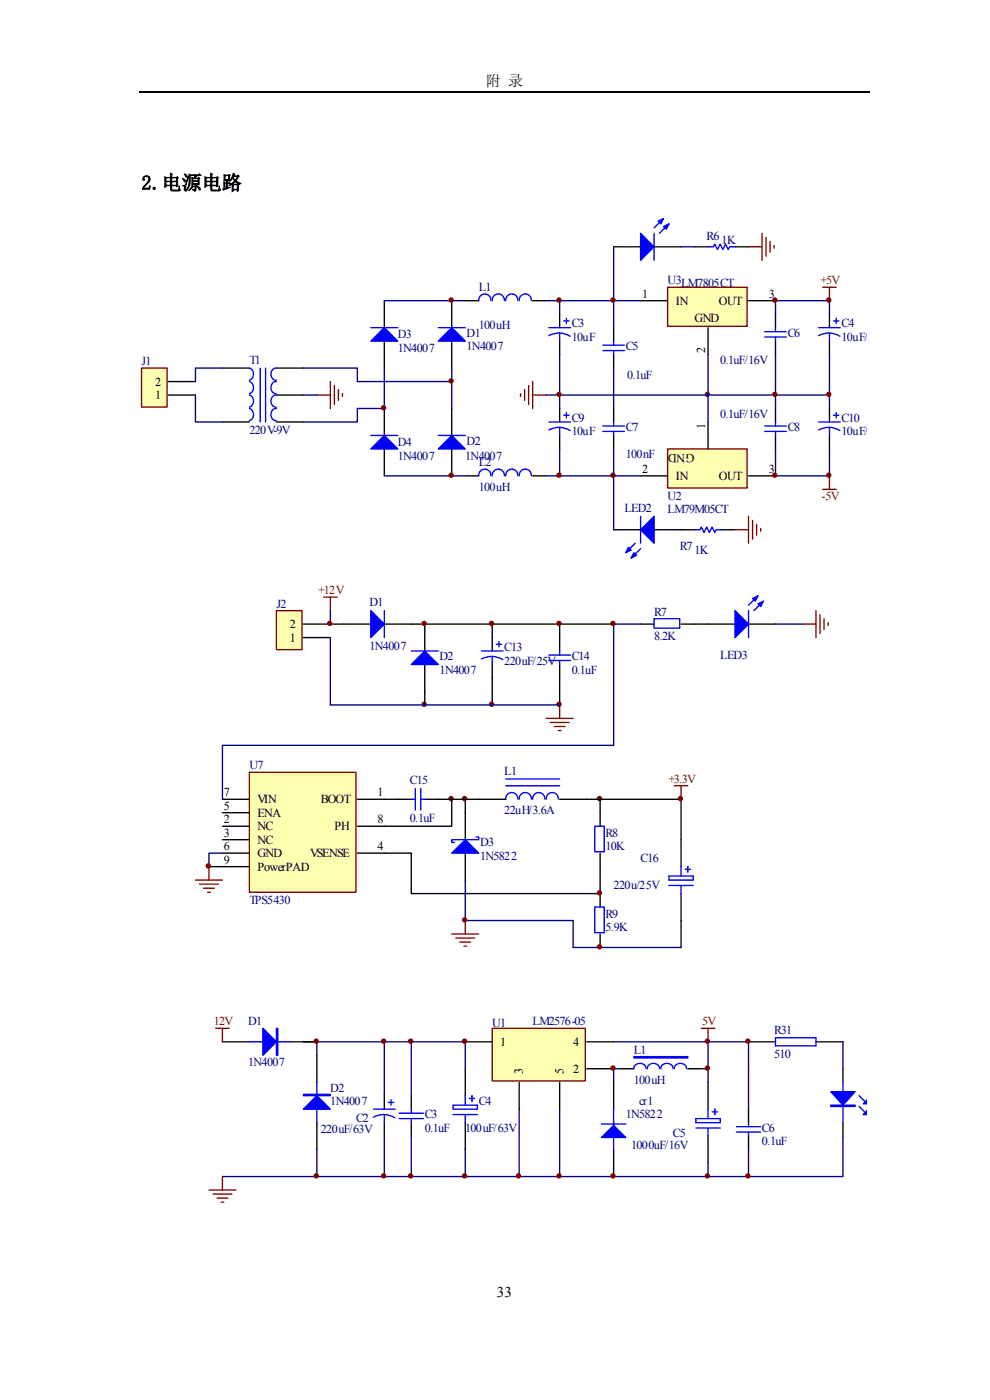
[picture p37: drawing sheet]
<svg xmlns="http://www.w3.org/2000/svg" width="210mm" height="297mm" viewBox="0 0 210 297" stroke-linecap="round" stroke-linejoin="round" font-family="sans-serif">
<defs><g id="words">
<text font-size="4.2" x="30" y="40.2">2.电源电路</text>
<g font-size="3.2">
<text x="103" y="18.2">附 录</text>
<text x="105.4" y="275.1">33</text>
</g>
<g font-size="2.6" fill="#000080">
<text x="149.9" y="50.9">R6</text>
<text x="153" y="51.8">1K</text>
<text x="101.6" y="61.8">L1</text>
<text x="141.6" y="60.3">U3LM7805CT</text>
<text x="84.4" y="71.8">D3</text>
<text x="99" y="71.5">D1</text>
<text x="101.6" y="69.8">100uH</text>
<text x="121.3" y="69.5">C3</text>
<text x="167.1" y="71.5">C6</text>
<text x="178.5" y="69.5">C4</text>
<text x="30" y="77.5">J1</text>
<text x="52.9" y="77.2">T1</text>
<text x="84.4" y="74.6">1N4007</text>
<text x="99" y="74.3">1N4007</text>
<text x="121.3" y="72.3">10uF</text>
<text x="132.8" y="74.3">C5</text>
<text x="152.8" y="77.2">0.1uF/16V</text>
<text x="178.5" y="72.3">10uF/16V</text>
<text x="133" y="80.3">0.1uF</text>
<text x="121.3" y="89.5">C9</text>
<text x="152.8" y="88.6">0.1uF/16V</text>
<text x="178.5" y="89.5">C10</text>
<text x="52.9" y="92.1">220V-9V</text>
<text x="84.4" y="94.7">D4</text>
<text x="99" y="94.4">D2</text>
<text x="121.3" y="92.4">10uF</text>
<text x="132.8" y="91.5">C7</text>
<text x="167.1" y="91.5">C8</text>
<text x="178.5" y="92.4">10uF/16V</text>
<text x="84.4" y="97.5">1N4007</text>
<text x="98.7" y="97.5">1N4007</text>
<text x="101.6" y="98.9">L2</text>
<text x="132.8" y="97.2">100nF</text>
<text x="101.6" y="104.1">100uH</text>
<text x="141.6" y="106.1">U2</text>
<text x="132.5" y="108.7">LED2</text>
<text x="141.6" y="108.9">LM79M05CT</text>
<text x="144.2" y="116.7">R7</text>
<text x="147.3" y="117.5">1K</text>
<text x="58.6" y="128.9">J2</text>
<text x="78.4" y="128.6">D1</text>
<text x="138.8" y="130.7">R7</text>
<text x="78.4" y="137.8">1N4007</text>
<text x="138.8" y="135.8">8.2K</text>
<text x="93.3" y="140.1">D2</text>
<text x="93.3" y="143">1N4007</text>
<text x="107" y="138.1">C13</text>
<text x="107" y="141">220uF/25V</text>
<text x="121.3" y="140.1">C14</text>
<text x="121.3" y="143">0.1uF</text>
<text x="152.8" y="139.8">LED3</text>
<text x="52.9" y="163.2">U7</text>
<text x="87" y="166.4">C15</text>
<text x="107" y="164.4">L1</text>
<text x="107" y="172.7">22uH/3.6A</text>
<text x="87" y="174.4">0.1uF</text>
<text x="101.9" y="179.5">D3</text>
<text x="128.4" y="177.5">R8</text>
<text x="101.9" y="182.4">1N5822</text>
<text x="128.4" y="180.4">10K</text>
<text x="135.9" y="183">C16</text>
<text x="52.9" y="191.9">TPS5430</text>
<text x="130.2" y="188.7">220u/25V</text>
<text x="128.4" y="194.7">R9</text>
<text x="128.4" y="197.6">5.9K</text>
<text x="52.6" y="217.6">D1</text>
<text x="104.4" y="217.8">U1</text>
<text x="113" y="217.6">LM2576-05</text>
<text x="164.2" y="219.3">R31</text>
<text x="52.6" y="226.1">1N4007</text>
<text x="134.4" y="223.6">L1</text>
<text x="164.2" y="224.4">510</text>
<text x="70.1" y="231.6">D2</text>
<text x="134.4" y="229.9">100uH</text>
<text x="70.1" y="234.4">1N4007</text>
<text x="75.5" y="238.1">C2</text>
<text x="90.1" y="237.3">C3</text>
<text x="101.6" y="234.4">C4</text>
<text x="132.8" y="237.3">1N5822</text>
<text x="135.6" y="234.4">cr1</text>
<text x="68.1" y="240.4">220uF/63V</text>
<text x="90.1" y="240.2">0.1uF</text>
<text x="98.7" y="240.2">100uF/63V</text>
<text x="133.9" y="243.8">1000uF/16V</text>
<text x="142.7" y="241.3">C5</text>
<text x="161.6" y="240.2">C6</text>
<text x="161.6" y="243">0.1uF</text>
</g>
<g font-size="2.6">
<text x="136.2" y="63.2">1</text>
<text x="143.3" y="64.6">IN</text>
<text x="152.5" y="64.6">OUT</text>
<text x="163.1" y="63.2">3</text>
<text x="147.3" y="68.3">GND</text>
<text x="149.6" y="74.9" transform="rotate(-90 149.6 74.9)">2</text>
<text x="32.9" y="81.8">2</text>
<text x="32.9" y="84.6">1</text>
<text x="149.6" y="90.9" transform="rotate(-90 149.6 90.9)">1</text>
<text x="136.2" y="100.4">2</text>
<text x="143.3" y="101.8">IN</text>
<text x="147.3" y="96.3" transform="rotate(-180 147.3 96.3)">GND</text>
<text x="152.5" y="101.8">OUT</text>
<text x="163.1" y="100.4">3</text>
<text x="61.5" y="136.1">1</text>
<text x="61.5" y="133.2">2</text>
<text x="47.5" y="171.8">5</text>
<text x="47.5" y="169">7</text>
<text x="54.6" y="173.3">ENA</text>
<text x="54.6" y="170.4">VIN</text>
<text x="68.1" y="170.4">BOOT</text>
<text x="80.1" y="169">1</text>
<text x="47.5" y="174.7">2</text>
<text x="47.5" y="177.5">3</text>
<text x="54.6" y="176.1">NC</text>
<text x="54.6" y="179">NC</text>
<text x="70.9" y="176.1">PH</text>
<text x="80.1" y="174.7">8</text>
<text x="47.5" y="180.4">6</text>
<text x="47.5" y="183.3">9</text>
<text x="54.6" y="181.8">GND</text>
<text x="54.6" y="184.7">PowerPAD</text>
<text x="65.8" y="181.8">VSENSE</text>
<text x="80.1" y="180.4">4</text>
<text x="106.1" y="221.9">1</text>
<text x="121.6" y="221.9">4</text>
<text x="110.9" y="227.9" transform="rotate(-90 110.9 227.9)">3</text>
<text x="119.5" y="227.9" transform="rotate(-90 119.5 227.9)">5</text>
<text x="121.6" y="227.6">2</text>
</g>
<g font-size="2.6" fill="#800000">
<text x="174.1" y="60.3">+5V</text>
<text x="174.2" y="106.1">-5V</text>
<text x="67.5" y="126.1">+12V</text>
<text x="141.8" y="166.1">+3.3V</text>
<text x="45.3" y="217.6">12V</text>
<text x="148.9" y="217.6">5V</text>
</g>
</g></defs>
<path d="M29.5 19.6h155" fill="none" stroke="#000" stroke-width=".25"/>
<g fill="none" stroke="#000" stroke-width=".29">
<path d="M47.2 221h5.7M61.5 221h5.7M67.2 223.9v5.7M67.2 238.2v5.7M81.5 232.4v2.9M81.5 238.2v2.8M87.2 232.4v2.9M87.2 238.2v2.8M98.7 226.7v5.7M98.7 238.2v5.7M150.2 229.6v5.7M158.8 235.3v2.9"/>
<path d="M178.8 226.7v2.9M178.8 238.2v2.8M150.2 241v5.7M158.8 241v2.9"/>
</g>
<g fill="none" stroke="#00f" stroke-width=".29">
<path d="M52.9 221h8.6M67.2 229.6v8.6M79.2 235.3h4.6M81.5 236.5l1 .1 1.2 .5M81.5 236.5h-1l-1.3 .5M81.5 236.4v1.8M82.4 233.9h1.1M82.9 233.3v1.1M84.7 237.3h5.1M84.7 236.2h5.1M87.2 235.3v.9M87.2 237.3v.9"/>
<path d="M96.1 234.4h5.2v.9h-5.2zM96.1 236.4h5.2M98.7 232.4v2M98.7 236.4v1.8M99.5 233h1.2M100.1 232.4v1.2M147.6 237.3h5.2v.9h-5.2zM147.6 239.3h5.2M150.2 235.3v2M150.2 239.3v1.7M151.1 235.9h1.1M151.6 235.3v1.1"/>
<path d="M156.2 239h5.2M158.8 238.2v.8M178.8 229.6v8.6M182.2 234.7l1.2 1.2M182.2 232.4l1.2 1.2M156.2 240.2h5.2M158.8 240.2v.8"/>
</g>
<path d="M64.4 221h2.8v2.9M110.1 235.3v14.3M118.7 235.3v14.3M130.2 221h20v8.6M131.6 226.7h-1.4v2.9M158.8 226.7v8.6M67.2 243.9v5.7h-20M150.2 246.7v2.9M158.8 243.9v5.7" fill="none" stroke="#000080" stroke-width=".29"/>
<g fill="#00f" stroke="#00f" stroke-width=".29">
<path d="M55.8 218.2l2.8 2.8-2.8 2.9z"/>
<path d="M64.4 235.3l2.8-2.9 2.9 2.9z"/>
<path d="M176.2 231.6h5.2l-2.6 2.8z"/>
<path d="M183.9 235.6v.8h-.8z"/>
<path d="M183.9 233.3v.9h-.8z"/>
<path d="M58.6 218.2h.3v5.7h-.3z" fill-rule="evenodd"/>
<path d="M64.4 232.2h5.7v.2h-5.7z" fill-rule="evenodd"/>
<path d="M176.2 234.4h5.2v.3h-5.2z" fill-rule="evenodd"/>
</g>
<path d="M148.8 218.2h2.8M150.2 218.2v2.8" fill="none" stroke="#800000" stroke-width=".29"/>
<path d="M104.4 218.2h19.8v11.1h-19.8z" fill-rule="evenodd" fill="#ffffb0" stroke="#800000" stroke-width=".29"/>
<g fill="none" stroke="#000" stroke-width=".29">
<path d="M130.2 52.4h5.7M138.7 52.4h5.8M147.3 52.4h2.9M155.9 52.4h2.9M81.5 63.8v5.7M81.5 72.4v5.7M95.8 63.8v5.7M95.8 72.4v5.7M130.2 69.5v2.9M130.2 75.2v2.9M164.5 66.7v2.8M164.5 72.4v2.8"/>
<path d="M81.5 86.7v5.7M81.5 95.2v5.8M95.8 86.7v5.7M95.8 95.2v5.8M130.2 86.7v2.8M130.2 92.4v2.8M164.5 86.7v2.8M164.5 92.4v2.8M130.2 112.4h5.7M138.7 112.4h8.6M153.1 112.4h2.8M98.7 221h5.7"/>
<path d="M110.1 229.6v5.7M118.7 229.6v5.7M124.4 221h5.8M124.4 226.7h5.8M130.2 229.6v5.7M131.6 226.7h2.9M145.9 226.7h2.9M158.8 221h5.7M173.1 221h5.7M130.2 243.9v5.7"/>
</g>
<g fill="none" stroke="#00f" stroke-width=".29">
<path d="M138.7 49.5v5.7M140.8 46.4l-2.1 2M141.9 47.5l-2 2M150.2 52.4h1.1l.3-.6 .6 1.1 .6-1.1 .5 1.1 .6-1.1 .6 1.1 .3-.5h1.1M78.7 69.5h5.7M93 69.5h5.7M127.9 73.2h4.6M127.9 74.4h4.6M130.2 72.4v.8M130.2 74.4v.8M162.2 70.4h4.6M162.2 71.5h4.6"/>
<path d="M164.5 69.5v.9M164.5 71.5v.9M78.7 92.4h5.7M93 92.4h5.7M127.9 90.4h4.6M127.9 91.5h4.6M130.2 89.5v.9M130.2 91.5v.9M162.2 90.4h4.6M162.2 91.5h4.6M164.5 89.5v.9M164.5 91.5v.9"/>
<path d="M134.7 115.2l-2 2M135.9 116.4l-2 2M135.9 109.5v5.7M147.3 112.4h1.2l.3-.6 .5 1.2 .6-1.2 .6 1.2 .6-1.2 .5 1.2 .3-.6h1.2M130.2 235.3v8.6M137 226.7a1.29 1.29 0 0 0-1.3-1.1 1.29 1.29 0 0 0-1.2 1.1M139.9 226.7a1.29 1.29 0 0 0-1.3-1.1 1.29 1.29 0 0 0-1.3 1.1M142.7 226.7a1.29 1.29 0 0 0-1.2-1.1 1.29 1.29 0 0 0-1.3 1.1M145.6 226.7a1.29 1.29 0 0 0-1.3-1.1 1.29 1.29 0 0 0-1.2 1.1M164.5 220.2h8.6v1.7h-8.6z"/>
</g>
<g fill="#00f" stroke="#00f" stroke-width=".29">
<path d="M127.6 238.4h5.1z"/>
<path d="M127.6 241.3l2.6-2.6 2.5 2.6z"/>
<path d="M78.7 72.4l2.8-2.9 2.9 2.9z"/>
<path d="M78.7 95.2l2.8-2.8 2.9 2.8z"/>
<path d="M93 72.4l2.8-2.9 2.9 2.9z"/>
<path d="M95.8 92.4l2.9 2.8h-5.7z"/>
<path d="M135.9 49.5l2.8 2.9-2.8 2.8z"/>
<path d="M140.8 48.1l1.1-.6-.6 1.1z"/>
<path d="M139.6 46.9l1.2-.5-.6 1.1z"/>
<path d="M135.9 112.4l2.8-2.9v5.7z"/>
<path d="M133.3 116.1l.6 .6-1.2 .5z"/>
<path d="M134.5 117.2l.5 .6-1.1 .6z"/>
<path d="M134.5 224.2h11.4v.2h-11.4z" fill-rule="evenodd"/>
</g>
<g fill="none" stroke="#800000" stroke-width=".29">
<path d="M158.8 52.4h2.8M161.6 49.5v5.7M162.5 50.4v4M163.4 51.2v2.3M164.2 52.1v.5M155.9 112.4h2.9M158.8 109.5v5.7M159.6 110.4v4M160.5 111.2v2.3M161.4 112.1v.6M45.8 218.2h2.8M47.2 218.2v2.8"/>
<path d="M44.3 252.5h5.7M45.2 253.3h4M46 254.2h2.3M46.9 255h.6M47.2 249.6v2.9"/>
</g>
<path d="M67.2 221h31.5v5.7M81.5 221v11.4M87.2 221v11.4M148.8 226.7h1.4M150.2 221h8.6v5.7M178.8 221v5.7M81.5 241v8.6h-14.3M87.2 241v8.6h-5.7M98.7 243.9v5.7h-11.5M178.8 241v8.6h-80.1" fill="none" stroke="#000080" stroke-width=".29"/>
<path d="M141.6 60.9h16.9v8.3h-16.9z" fill-rule="evenodd" fill="#ffffb0" stroke="#800000" stroke-width=".29"/>
<path d="M135.9 63.8h5.7M150.2 69.5v5.7M158.8 63.8h5.7" fill="none" stroke="#000" stroke-width=".29"/>
<path d="M141.6 95.2h16.9v8.3h-16.9z" fill-rule="evenodd" fill="#ffffb0" stroke="#800000" stroke-width=".29"/>
<g fill="none" stroke="#000" stroke-width=".29">
<path d="M47.2 78.1h5.7M58.6 78.1h5.8M98.7 63.8h2.8M113 63.8h2.9M118.7 66.7v2.8M118.7 72.4v2.8M175.9 66.7v2.8M175.9 72.4v2.8M47.2 89.5h5.7M58.6 89.5h5.8M58.6 83.8h5.8M118.7 86.7v2.8"/>
<path d="M118.7 92.4v2.8M150.2 89.5v5.7M175.9 86.7v2.8M175.9 92.4v2.8M98.7 101h2.8M113 101h2.9M135.9 101h5.7M158.8 101h5.7"/>
</g>
<g fill="none" stroke="#00f" stroke-width=".29">
<path d="M52.9 78.1a1.37 1.37 0 0 1 .9 1.3 1.37 1.37 0 0 1-.9 1.3M55.2 78.1v11.4M56.3 78.1v11.4M58.6 78.1a1.28 1.28 0 0 0-1.1 1.3 1.28 1.28 0 0 0 1.1 1.3M104.1 63.8a1.29 1.29 0 0 0-1.3-1.4 1.29 1.29 0 0 0-1.2 1.4M107 63.8a1.29 1.29 0 0 0-1.3-1.4 1.29 1.29 0 0 0-1.3 1.4M109.8 63.8a1.29 1.29 0 0 0-1.3-1.4 1.29 1.29 0 0 0-1.2 1.4M112.7 63.8a1.29 1.29 0 0 0-1.3-1.4 1.29 1.29 0 0 0-1.3 1.4M116.4 69.5h4.6M118.7 70.7l.9 .1 1.3 .5M118.7 70.7h-1l-1.3 .5M118.7 70.7v1.7"/>
<path d="M119.6 68.1h1.1M120.1 67.5v1.2M173.7 69.5h4.5M175.9 70.7l1 .1 1.3 .5M175.9 70.7h-1l-1.3 .5M175.9 70.7v1.7M176.8 68.1h1.1M177.4 67.5v1.2M52.9 81a1.37 1.37 0 0 1 .9 1.2 1.37 1.37 0 0 1-.9 1.3M52.9 83.8a1.37 1.37 0 0 1 .9 1.3 1.37 1.37 0 0 1-.9 1.3M52.9 86.7a1.37 1.37 0 0 1 .9 1.3 1.37 1.37 0 0 1-.9 1.2M58.6 81a1.28 1.28 0 0 0-1.1 1.2 1.28 1.28 0 0 0 1.1 1.3"/>
<path d="M58.6 83.8a1.28 1.28 0 0 0-1.1 1.3 1.28 1.28 0 0 0 1.1 1.3M58.6 86.7a1.28 1.28 0 0 0-1.1 1.2 1.28 1.28 0 0 0 1.1 1.3M116.4 89.5h4.6M118.7 90.7l.9 .1 1.3 .5M118.7 90.7l-1 .1-1.3 .4M118.7 90.7v1.7M119.6 88.1h1.1M120.1 87.5v1.2M173.7 89.5h4.5M175.9 90.7l1 .1 1.3 .5M175.9 90.7l-1 .1-1.3 .4M175.9 90.7v1.7"/>
<path d="M176.8 88.1h1.1M177.4 87.5v1.2M104.1 100.9a1.29 1.29 0 0 0-1.3-1.4 1.29 1.29 0 0 0-1.2 1.5M107 100.9a1.29 1.29 0 0 0-1.3-1.4 1.29 1.29 0 0 0-1.3 1.5M109.8 100.9a1.29 1.29 0 0 0-1.3-1.4 1.29 1.29 0 0 0-1.2 1.5M112.7 100.9a1.29 1.29 0 0 0-1.3-1.4 1.29 1.29 0 0 0-1.3 1.5"/>
</g>
<circle cx="150.1" cy="83.7" r=".43" fill="#800000" stroke="#800000" stroke-width=".29"/>
<g fill="none" stroke="#000080" stroke-width=".29">
<path d="M130.2 52.4v17.1M144.5 52.4h2.8M64.4 78.1h11.4v2.8h20M81.5 78.1v8.6h-5.7v2.8h-11.4M81.5 63.8h17.2M95.8 78.1v8.6M115.9 63.8h20M118.7 63.8v2.9M118.7 75.2v11.5M130.2 78.1v8.6M150.2 75.2v14.3M64.4 83.8h2.8"/>
<path d="M115.9 83.8h34.3M118.7 95.2v5.8M130.2 95.2v17.2M81.5 101h17.2M115.9 101h20"/>
</g>
<path d="M67.2 83.8h2.9M70.1 80.9v5.8M70.9 81.8v4M71.8 82.7v2.2M72.6 83.5v.6M110.4 83.5v.6M111.3 82.7v2.2M112.1 81.8v4M113 80.9v5.8M113 83.8h2.9" fill="none" stroke="#800000" stroke-width=".29"/>
<path d="M30 78.1h5.5v8.3h-5.5z" fill-rule="evenodd" fill="#ffffb0" stroke="#800000" stroke-width=".29"/>
<g fill="none" stroke="#000" stroke-width=".29">
<path d="M35.7 83.8h5.8M35.7 80.9h5.8M72.9 132.4h5.8M81.5 132.4h48.7M90.1 132.4v5.7M104.4 132.4v5.7M118.7 132.4v5.7M150.2 132.4h5.7M158.8 132.4h5.7M90.1 141v5.7M104.4 141v2.8M118.7 141v2.8"/>
<path d="M81.5 169.6h5.7M90.1 169.6h2.9M98.7 169.6v8.5M101.5 169.6h5.8M118.7 169.6h5.7M127.3 172.4v2.9M81.5 181h5.7v8.6h40.1v-8.6M98.7 181v5.7M127.3 189.6v2.8M127.3 198.1v2.9M144.5 195.3v5.7"/>
</g>
<path d="M47.2 78.1h-5.7v2.8M164.5 66.7v-2.9h11.4v2.9M164.5 75.2v11.5M175.9 75.2v11.5M41.5 83.8v5.7h5.7M150.2 83.8h25.7M164.5 95.2v5.8h11.4v-5.8" fill="none" stroke="#000080" stroke-width=".29"/>
<path d="M174.5 60.9h2.9M175.9 60.9v2.9M174.5 103.8h2.9M175.9 101v2.8M95.8 198.1h5.7M96.7 199h4M97.5 199.9h2.3M98.7 195.3v2.8M98.4 200.7h.6" fill="none" stroke="#800000" stroke-width=".29"/>
<g fill="none" stroke="#00f" stroke-width=".29">
<path d="M81.5 129.5v5.8M87.2 138.1h5.8M102.1 138.1h4.6M104.4 139.3v1.7M104.4 139.3l.9 .1 1.3 .5M104.4 139.3l-1 .1-1.3 .4M105.3 136.7h1.1M105.8 136.1v1.2M116.4 139h4.6M118.7 138.1v.9M158.8 129.5v5.8M160.8 126.4l-2 2"/>
<path d="M161.9 127.5l-2 2M116.4 140.1h4.6M118.7 140.1v.9M87.2 169.6h.9M88.1 167.3v4.5M89.2 167.3v4.5M89.2 169.6h.9M101 177.6h.5v.5h-5.7v.6h.6M107.3 166.7h11.4M107.3 165.3h11.4M109.8 169.5a1.29 1.29 0 0 0-1.3-1.4 1.29 1.29 0 0 0-1.2 1.5M112.7 169.5a1.29 1.29 0 0 0-1.3-1.4 1.29 1.29 0 0 0-1.3 1.5"/>
<path d="M115.6 169.5a1.29 1.29 0 0 0-1.3-1.4 1.29 1.29 0 0 0-1.3 1.5M118.4 169.5a1.29 1.29 0 0 0-1.3-1.4 1.29 1.29 0 0 0-1.2 1.5M126.2 175.3h2v5.4h-2zM126.2 192.4h2v5.5h-2z"/>
</g>
<g fill="#00f" stroke="#00f" stroke-width=".29">
<path d="M78.7 129.5l2.8 2.9-2.8 2.9z"/>
<path d="M87.2 141l2.9-2.9 2.9 2.9z"/>
<path d="M155.9 129.5l2.9 2.9-2.9 2.9z"/>
<path d="M160.8 128.1l1.1-.6-.5 1.2z"/>
<path d="M159.6 127l1.2-.6-.6 1.1z"/>
<path d="M95.8 181l2.9-2.9 2.8 2.9z"/>
</g>
<path d="M52.9 163.8h22.6v25.5h-22.6z" fill-rule="evenodd" fill="#ffffb0" stroke="#800000" stroke-width=".29"/>
<g fill="none" stroke="#000" stroke-width=".29">
<path d="M70.1 132.4h2.8M135.9 132.4h2.8M144.5 132.4h5.7M90.1 146.7v2.8M104.4 143.8v5.7M118.7 143.8v5.7M47.2 169.6h5.7M47.2 175.3h5.7M47.2 178.1h5.7M47.2 172.4h5.7M75.8 169.6h5.7M93 169.6h8.5"/>
<path d="M95.8 169.6v5.7h-20M124.4 169.6h20.1v8.5M127.3 169.6v2.8M44.3 183.9h8.6M47.2 181h5.7M75.8 181h5.7"/>
</g>
<path d="M170.2 132.4h2.9M173.1 129.5v5.8M173.9 130.4v4M174.8 131.3v2.2M175.7 132.1v.6M115.9 152.4h5.7M116.7 153.3h4M117.6 154.1h2.3M118.4 155h.6M118.7 149.5v2.9M143 166.7h2.9M144.5 166.7v2.9" fill="none" stroke="#800000" stroke-width=".29"/>
<path d="M138.7 131.3h5.5v2h-5.5z" fill="none" stroke="#00f" stroke-width=".29"/>
<g fill="#800000" stroke="#800000" stroke-width=".29">
<circle cx="90" cy="149.4" r=".43"/>
<circle cx="90" cy="132.3" r=".43"/>
<circle cx="104.3" cy="149.4" r=".43"/>
<circle cx="104.3" cy="132.3" r=".43"/>
<circle cx="118.6" cy="149.4" r=".43"/>
<circle cx="118.6" cy="132.3" r=".43"/>
<circle cx="95.7" cy="169.4" r=".43"/>
<circle cx="98.5" cy="169.4" r=".43"/>
<circle cx="127.2" cy="189.4" r=".43"/>
<circle cx="127.2" cy="169.4" r=".43"/>
</g>
<path d="M58.6 129.5h5.5v8.3h-5.5z" fill-rule="evenodd" fill="#ffffb0" stroke="#800000" stroke-width=".29"/>
<path d="M64.4 135.3h5.7M64.4 132.4h5.7M144.5 178.1v5.8M144.5 189.6v5.7" fill="none" stroke="#000" stroke-width=".29"/>
<path d="M70.1 129.5v2.9M70.1 135.3v14.2h48.6M135.9 132.4h-5.7v25.7h-83v11.5M164.5 132.4h5.7M47.2 181h-2.9v2.9M98.7 186.7v8.6h22.9v5.7h22.9" fill="none" stroke="#000080" stroke-width=".29"/>
<path d="M68.6 126.7h2.9M70.1 126.7v2.8M41.5 186.7h5.7M42.3 187.6h4M43.2 188.4h2.3M44 189.3h.6M44.3 183.9v2.8" fill="none" stroke="#800000" stroke-width=".29"/>
<path d="M141.9 185.9h5.1v.8h-5.1zM141.9 187.9h5.1M144.5 183.9v2M144.5 187.9v1.7M145.3 184.4h1.2M145.9 183.9v1.1" fill="none" stroke="#00f" stroke-width=".29"/>
<g fill="#800000" stroke="#800000" stroke-width=".29">
<circle cx="81.4" cy="86.5" r=".43"/>
<circle cx="95.7" cy="63.6" r=".43"/>
<circle cx="95.7" cy="100.8" r=".43"/>
<circle cx="164.4" cy="63.6" r=".43"/>
<circle cx="164.4" cy="100.8" r=".43"/>
<circle cx="130" cy="63.6" r=".43"/>
<circle cx="118.6" cy="63.6" r=".43"/>
<circle cx="130" cy="100.8" r=".43"/>
<circle cx="118.6" cy="100.8" r=".43"/>
<circle cx="95.7" cy="80.8" r=".43"/>
<circle cx="118.6" cy="83.7" r=".43"/>
<circle cx="164.4" cy="83.7" r=".43"/>
<circle cx="175.8" cy="100.8" r=".43"/>
<circle cx="175.8" cy="83.7" r=".43"/>
<circle cx="175.8" cy="63.6" r=".43"/>
<circle cx="127.2" cy="200.9" r=".43"/>
<circle cx="98.5" cy="195.1" r=".43"/>
<circle cx="130" cy="132.3" r=".43"/>
<circle cx="44.2" cy="183.7" r=".43"/>
<circle cx="69.9" cy="132.3" r=".43"/>
<circle cx="144.3" cy="169.4" r=".43"/>
<circle cx="67.1" cy="220.9" r=".43"/>
<circle cx="67.1" cy="249.5" r=".43"/>
<circle cx="110" cy="249.5" r=".43"/>
<circle cx="118.6" cy="249.5" r=".43"/>
<circle cx="130" cy="226.6" r=".43"/>
<circle cx="150.1" cy="226.6" r=".43"/>
<circle cx="150.1" cy="220.9" r=".43"/>
<circle cx="150.1" cy="249.5" r=".43"/>
<circle cx="158.6" cy="249.5" r=".43"/>
<circle cx="98.5" cy="220.9" r=".43"/>
<circle cx="158.6" cy="220.9" r=".43"/>
<circle cx="130" cy="249.5" r=".43"/>
<circle cx="81.4" cy="220.9" r=".43"/>
<circle cx="87.1" cy="220.9" r=".43"/>
<circle cx="81.4" cy="249.5" r=".43"/>
<circle cx="87.1" cy="249.5" r=".43"/>
<circle cx="98.5" cy="249.5" r=".43"/>
</g>
<use href="#words"/>
</svg>
